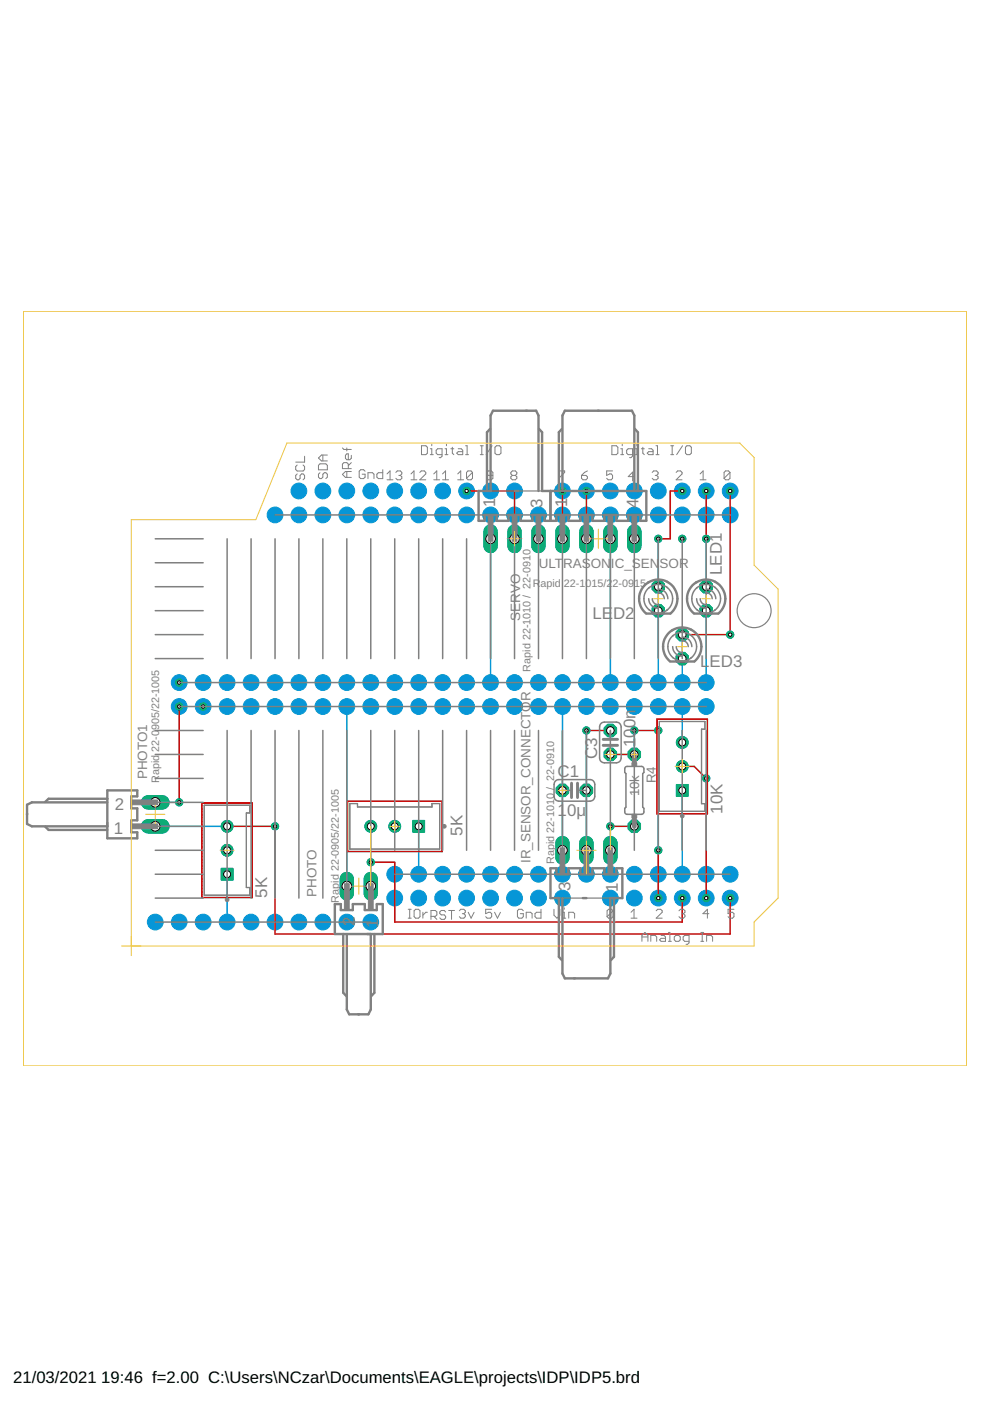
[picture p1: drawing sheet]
<svg xmlns="http://www.w3.org/2000/svg" width="210mm" height="297mm" viewBox="0 0 210 297" stroke-linecap="round" stroke-linejoin="round" font-family="sans-serif">
<defs><g id="words">
<g font-size="3.6" fill="#808080">
<text x="105" y="107.4" transform="rotate(-90 105 107.4)">1</text>
<text x="115" y="107.7" transform="rotate(-90 115 107.7)">3</text>
<text x="120.2" y="107.4" transform="rotate(-90 120.2 107.4)">1</text>
<text x="135.4" y="107.7" transform="rotate(-90 135.4 107.7)">4</text>
<text x="153" y="121.9" transform="rotate(-90 153 121.9)">LED1</text>
<text x="125.6" y="131.3">LE</text>
<text x="130" y="131.3">D2</text>
<text x="148.5" y="141.4">L</text>
<text x="150.4" y="141.4">ED3</text>
<text x="134.7" y="154.5" transform="rotate(-90 134.7 154.5)">0n</text>
<text x="126.6" y="161" transform="rotate(-90 126.6 161)">C3</text>
<text x="134.7" y="158.4" transform="rotate(-90 134.7 158.4)">10</text>
<text x="118.2" y="164.8">C1</text>
<text x="24.4" y="171.8">2</text>
<text x="118.2" y="172.9">1</text>
<text x="120.2" y="172.9">0μ</text>
<text x="153.2" y="172.5" transform="rotate(-90 153.2 172.5)">10K</text>
<text x="24.1" y="176.8">1</text>
<text x="98" y="177.2" transform="rotate(-90 98 177.2)">5K</text>
<text x="56.7" y="190.3" transform="rotate(-90 56.7 190.3)">5K</text>
<text x="120.9" y="188.8" transform="rotate(-90 120.9 188.8)">3</text>
<text x="131" y="189.1" transform="rotate(-90 131 189.1)">1</text>
<text x="75.2" y="196.4" transform="rotate(-90 75.2 196.4)">2</text>
<text x="80.2" y="196.7" transform="rotate(-90 80.2 196.7)">1</text>
</g>
<g font-size="3.5">
<text x="2.8" y="293.2">21/03/2021</text>
<text x="21.5" y="293.2">19:46 f=2.00 C:\Users\NCzar\Documents\EAGLE\projects\IDP\IDP5.brd</text>
</g>
<g font-size="2.9" fill="#808080">
<text x="114.2" y="120.4">ULT</text>
<text x="119.4" y="120.4">RASON</text>
<text x="129.5" y="120.4">IC_SEN</text>
<text x="139.8" y="120.4">SOR</text>
<text x="110.3" y="131.6" transform="rotate(-90 110.3 131.6)">SERVO</text>
<text x="31.2" y="165.2" transform="rotate(-90 31.2 165.2)">PHOTO1</text>
<text x="112.4" y="183" transform="rotate(-90 112.4 183)">IR_SENSOR_CONNECTOR</text>
<text x="67.1" y="190.2" transform="rotate(-90 67.1 190.2)">PHOTO</text>
</g>
<g font-size="2.8" fill="#808080">
<text x="139.1" y="166" transform="rotate(-90 139.1 166)">R4</text>
<text x="135.5" y="168.8" transform="rotate(-90 135.5 168.8)">10k</text>
</g>
<g font-size="2.3" fill="#808080">
<text x="113" y="124.5">R</text>
<text x="114.6" y="124.5">apid</text>
<text x="119.6" y="124.5">22-1015/2</text>
<text x="129.9" y="124.5">2-0915</text>
<text x="112.4" y="142.4" transform="rotate(-90 112.4 142.4)">Rapid 22-1010 / 22-0910</text>
<text x="33.7" y="154.8" transform="rotate(-90 33.7 154.8)">905/22-1005</text>
<text x="33.7" y="159.4" transform="rotate(-90 33.7 159.4)">22-0</text>
<text x="33.7" y="166" transform="rotate(-90 33.7 166)">Rapid</text>
<text x="117.5" y="183.1" transform="rotate(-90 117.5 183.1)">Rapid 22-1010 / 22-0910</text>
<text x="71.8" y="191.4" transform="rotate(-90 71.8 191.4)">Rapid 22-0905/22-1005</text>
</g>
</g></defs>
<g fill="#0696d7" stroke="#0696d7" stroke-width=".21">
<circle cx="154.8" cy="104.1" r="1.67"/>
<circle cx="149.7" cy="104.1" r="1.67"/>
<circle cx="144.7" cy="104.1" r="1.67"/>
<circle cx="139.6" cy="104.1" r="1.67"/>
<circle cx="134.5" cy="104.1" r="1.67"/>
<circle cx="129.4" cy="104.1" r="1.67"/>
<circle cx="124.3" cy="104.1" r="1.67"/>
<circle cx="119.3" cy="104.1" r="1.67"/>
<circle cx="109.1" cy="104.1" r="1.67"/>
<circle cx="104" cy="104.1" r="1.67"/>
<circle cx="98.9" cy="104.1" r="1.67"/>
<circle cx="93.9" cy="104.1" r="1.67"/>
<circle cx="88.8" cy="104.1" r="1.67"/>
<circle cx="83.7" cy="104.1" r="1.67"/>
<circle cx="63.4" cy="104.1" r="1.67"/>
<circle cx="68.5" cy="104.1" r="1.67"/>
<circle cx="73.5" cy="104.1" r="1.67"/>
<circle cx="78.6" cy="104.1" r="1.67"/>
<circle cx="129.4" cy="190.4" r="1.67"/>
<circle cx="134.5" cy="190.4" r="1.67"/>
<circle cx="139.6" cy="190.4" r="1.67"/>
<circle cx="144.7" cy="190.4" r="1.67"/>
<circle cx="149.7" cy="190.4" r="1.67"/>
<circle cx="154.8" cy="190.4" r="1.67"/>
<circle cx="119.3" cy="190.4" r="1.67"/>
<circle cx="114.2" cy="190.4" r="1.67"/>
<circle cx="109.1" cy="190.4" r="1.67"/>
<circle cx="104" cy="190.4" r="1.67"/>
<circle cx="98.9" cy="190.4" r="1.67"/>
<circle cx="93.9" cy="190.4" r="1.67"/>
<circle cx="88.8" cy="190.4" r="1.67"/>
<circle cx="83.7" cy="190.4" r="1.67"/>
<circle cx="58.3" cy="109.2" r="1.67"/>
<circle cx="63.4" cy="109.2" r="1.67"/>
<circle cx="68.5" cy="109.2" r="1.67"/>
<circle cx="73.5" cy="109.2" r="1.67"/>
<circle cx="78.6" cy="109.2" r="1.67"/>
<circle cx="83.7" cy="109.2" r="1.67"/>
<circle cx="88.8" cy="109.2" r="1.67"/>
<circle cx="93.9" cy="109.2" r="1.67"/>
<circle cx="98.9" cy="109.2" r="1.67"/>
<circle cx="104" cy="109.2" r="1.67"/>
<circle cx="109.1" cy="109.2" r="1.67"/>
<circle cx="114.2" cy="109.2" r="1.67"/>
<circle cx="119.3" cy="109.2" r="1.67"/>
<circle cx="124.3" cy="109.2" r="1.67"/>
<circle cx="129.4" cy="109.2" r="1.67"/>
<circle cx="134.5" cy="109.2" r="1.67"/>
<circle cx="139.6" cy="109.2" r="1.67"/>
<circle cx="144.7" cy="109.2" r="1.67"/>
<circle cx="83.7" cy="185.4" r="1.67"/>
<circle cx="88.8" cy="185.4" r="1.67"/>
<circle cx="93.9" cy="185.4" r="1.67"/>
<circle cx="98.9" cy="185.4" r="1.67"/>
<circle cx="104" cy="185.4" r="1.67"/>
<circle cx="109.1" cy="185.4" r="1.67"/>
<circle cx="114.2" cy="185.4" r="1.67"/>
<circle cx="119.3" cy="185.4" r="1.67"/>
<circle cx="124.3" cy="185.4" r="1.67"/>
<circle cx="129.4" cy="185.4" r="1.67"/>
<circle cx="134.5" cy="185.4" r="1.67"/>
<circle cx="139.6" cy="185.4" r="1.67"/>
<circle cx="144.7" cy="185.4" r="1.67"/>
<circle cx="32.9" cy="195.5" r="1.67"/>
<circle cx="38" cy="195.5" r="1.67"/>
<circle cx="43.1" cy="195.5" r="1.67"/>
<circle cx="48.2" cy="195.5" r="1.67"/>
<circle cx="53.2" cy="195.5" r="1.67"/>
<circle cx="58.3" cy="195.5" r="1.67"/>
<circle cx="63.4" cy="195.5" r="1.67"/>
<circle cx="68.5" cy="195.5" r="1.67"/>
<circle cx="73.5" cy="195.5" r="1.67"/>
<circle cx="78.6" cy="195.5" r="1.67"/>
<circle cx="38" cy="149.8" r="1.67"/>
<circle cx="43.1" cy="149.8" r="1.67"/>
<circle cx="48.2" cy="149.8" r="1.67"/>
<circle cx="53.2" cy="149.8" r="1.67"/>
<circle cx="58.3" cy="149.8" r="1.67"/>
<circle cx="63.4" cy="149.8" r="1.67"/>
<circle cx="68.5" cy="149.8" r="1.67"/>
<circle cx="73.5" cy="149.8" r="1.67"/>
<circle cx="78.6" cy="149.8" r="1.67"/>
<circle cx="83.7" cy="149.8" r="1.67"/>
<circle cx="88.8" cy="149.8" r="1.67"/>
<circle cx="93.9" cy="149.8" r="1.67"/>
<circle cx="98.9" cy="149.8" r="1.67"/>
<circle cx="104" cy="149.8" r="1.67"/>
<circle cx="109.1" cy="149.8" r="1.67"/>
<circle cx="114.2" cy="149.8" r="1.67"/>
<circle cx="119.3" cy="149.8" r="1.67"/>
<circle cx="124.3" cy="149.8" r="1.67"/>
<circle cx="129.4" cy="149.8" r="1.67"/>
<circle cx="134.5" cy="149.8" r="1.67"/>
<circle cx="139.6" cy="149.8" r="1.67"/>
<circle cx="144.7" cy="149.8" r="1.67"/>
<circle cx="149.7" cy="149.8" r="1.67"/>
<circle cx="38" cy="144.7" r="1.67"/>
<circle cx="43.1" cy="144.7" r="1.67"/>
<circle cx="48.2" cy="144.7" r="1.67"/>
<circle cx="53.2" cy="144.7" r="1.67"/>
<circle cx="58.3" cy="144.7" r="1.67"/>
<circle cx="63.4" cy="144.7" r="1.67"/>
<circle cx="68.5" cy="144.7" r="1.67"/>
<circle cx="73.5" cy="144.7" r="1.67"/>
<circle cx="78.6" cy="144.7" r="1.67"/>
<circle cx="83.7" cy="144.7" r="1.67"/>
<circle cx="88.8" cy="144.7" r="1.67"/>
<circle cx="93.9" cy="144.7" r="1.67"/>
<circle cx="98.9" cy="144.7" r="1.67"/>
<circle cx="104" cy="144.7" r="1.67"/>
<circle cx="109.1" cy="144.7" r="1.67"/>
<circle cx="114.2" cy="144.7" r="1.67"/>
<circle cx="119.3" cy="144.7" r="1.67"/>
<circle cx="124.3" cy="144.7" r="1.67"/>
<circle cx="129.4" cy="144.7" r="1.67"/>
<circle cx="134.5" cy="144.7" r="1.67"/>
<circle cx="139.6" cy="144.7" r="1.67"/>
<circle cx="144.7" cy="144.7" r="1.67"/>
<circle cx="149.7" cy="144.7" r="1.67"/>
<circle cx="149.7" cy="185.4" r="1.67"/>
<circle cx="154.8" cy="185.4" r="1.67"/>
<circle cx="149.7" cy="109.2" r="1.67"/>
<circle cx="154.8" cy="109.2" r="1.67"/>
</g>
<g fill="none" stroke="#0696d7" stroke-width=".32">
<path d="M104 114.2v30.5M114.2 109.2v5M129.4 114.2v30.5M134.5 109.2v5M139.6 114.2v10.2M149.7 114.2v10.2M139.6 129.5v15.2M144.7 139.6v5.1M149.7 129.5v15.2M73.5 149.8v38.1M119.3 149.8v30.5M124.3 154.9v25.4"/>
<path d="M134.5 154.9v5.1M139.6 154.9v25.4M144.7 149.8v7.6M32.9 170.1h5.1M32.9 175.2h15.3M88.8 175.2v10.2M144.7 167.6v17.8M48.2 185.4v10.1"/>
</g>
<path d="M129.4 178.8v3" fill="none" stroke="#0dab76" stroke-width="3"/>
<circle cx="129.4" cy="180.3" r="1.02" fill="#fff" stroke="#000" stroke-width=".21"/>
<path d="M124.3 178.8v3" fill="none" stroke="#0dab76" stroke-width="3"/>
<circle cx="124.3" cy="180.3" r="1.02" fill="#fff" stroke="#000" stroke-width=".21"/>
<path d="M119.3 178.8v3" fill="none" stroke="#0dab76" stroke-width="3"/>
<circle cx="119.3" cy="180.3" r="1.02" fill="#fff" stroke="#000" stroke-width=".21"/>
<circle cx="119.3" cy="167.6" r="1.42" fill="#0dab76" stroke="#0dab76" stroke-width=".21"/>
<circle cx="119.3" cy="167.6" r=".8" fill="#fff" stroke="#000" stroke-width=".21"/>
<circle cx="124.3" cy="167.6" r="1.42" fill="#0dab76" stroke="#0dab76" stroke-width=".21"/>
<circle cx="124.3" cy="167.6" r=".8" fill="#fff" stroke="#000" stroke-width=".21"/>
<path d="M119.3 112.7v3.1" fill="none" stroke="#0dab76" stroke-width="3"/>
<circle cx="119.3" cy="114.2" r="1.02" fill="#fff" stroke="#000" stroke-width=".21"/>
<path d="M124.3 112.7v3.1" fill="none" stroke="#0dab76" stroke-width="3"/>
<circle cx="124.3" cy="114.2" r="1.02" fill="#fff" stroke="#000" stroke-width=".21"/>
<path d="M129.4 112.7v3.1" fill="none" stroke="#0dab76" stroke-width="3"/>
<circle cx="129.4" cy="114.2" r="1.02" fill="#fff" stroke="#000" stroke-width=".21"/>
<path d="M134.5 112.7v3.1" fill="none" stroke="#0dab76" stroke-width="3"/>
<circle cx="134.5" cy="114.2" r="1.02" fill="#fff" stroke="#000" stroke-width=".21"/>
<path d="M104 112.7v3.1" fill="none" stroke="#0dab76" stroke-width="3"/>
<circle cx="104" cy="114.2" r="1.02" fill="#fff" stroke="#000" stroke-width=".21"/>
<path d="M109.1 112.7v3.1" fill="none" stroke="#0dab76" stroke-width="3"/>
<circle cx="109.1" cy="114.2" r="1.02" fill="#fff" stroke="#000" stroke-width=".21"/>
<path d="M114.2 112.7v3.1" fill="none" stroke="#0dab76" stroke-width="3"/>
<circle cx="114.2" cy="114.2" r="1.02" fill="#fff" stroke="#000" stroke-width=".21"/>
<path d="M143.4 166.3h2.5v2.5h-2.5z" fill="#0dab76" stroke="#0dab76" stroke-width=".21"/>
<circle cx="144.7" cy="167.6" r=".74" fill="#fff" stroke="#000" stroke-width=".21"/>
<circle cx="144.7" cy="162.5" r="1.25" fill="#0dab76" stroke="#0dab76" stroke-width=".21"/>
<circle cx="144.7" cy="162.5" r=".74" fill="#fff" stroke="#000" stroke-width=".21"/>
<circle cx="144.7" cy="157.4" r="1.25" fill="#0dab76" stroke="#0dab76" stroke-width=".21"/>
<circle cx="144.7" cy="157.4" r=".74" fill="#fff" stroke="#000" stroke-width=".21"/>
<path d="M87.5 173.9h2.5v2.5h-2.5z" fill="#0dab76" stroke="#0dab76" stroke-width=".21"/>
<circle cx="88.8" cy="175.2" r=".74" fill="#fff" stroke="#000" stroke-width=".21"/>
<circle cx="83.7" cy="175.2" r="1.25" fill="#0dab76" stroke="#0dab76" stroke-width=".21"/>
<circle cx="83.7" cy="175.2" r=".74" fill="#fff" stroke="#000" stroke-width=".21"/>
<circle cx="78.6" cy="175.2" r="1.25" fill="#0dab76" stroke="#0dab76" stroke-width=".21"/>
<circle cx="78.6" cy="175.2" r=".74" fill="#fff" stroke="#000" stroke-width=".21"/>
<path d="M78.6 186.4v3" fill="none" stroke="#0dab76" stroke-width="3"/>
<circle cx="78.6" cy="187.9" r="1.02" fill="#fff" stroke="#000" stroke-width=".21"/>
<path d="M73.5 186.4v3" fill="none" stroke="#0dab76" stroke-width="3"/>
<circle cx="73.5" cy="187.9" r="1.02" fill="#fff" stroke="#000" stroke-width=".21"/>
<circle cx="139.6" cy="124.4" r="1.42" fill="#0dab76" stroke="#0dab76" stroke-width=".21"/>
<circle cx="139.6" cy="124.4" r=".8" fill="#fff" stroke="#000" stroke-width=".21"/>
<circle cx="139.6" cy="129.5" r="1.42" fill="#0dab76" stroke="#0dab76" stroke-width=".21"/>
<circle cx="139.6" cy="129.5" r=".8" fill="#fff" stroke="#000" stroke-width=".21"/>
<circle cx="144.7" cy="134.6" r="1.42" fill="#0dab76" stroke="#0dab76" stroke-width=".21"/>
<circle cx="144.7" cy="134.6" r=".8" fill="#fff" stroke="#000" stroke-width=".21"/>
<circle cx="144.7" cy="139.6" r="1.42" fill="#0dab76" stroke="#0dab76" stroke-width=".21"/>
<circle cx="144.7" cy="139.6" r=".8" fill="#fff" stroke="#000" stroke-width=".21"/>
<circle cx="134.5" cy="160" r="1.42" fill="#0dab76" stroke="#0dab76" stroke-width=".21"/>
<circle cx="134.5" cy="160" r=".8" fill="#fff" stroke="#000" stroke-width=".21"/>
<circle cx="134.5" cy="175.2" r="1.42" fill="#0dab76" stroke="#0dab76" stroke-width=".21"/>
<circle cx="134.5" cy="175.2" r=".8" fill="#fff" stroke="#000" stroke-width=".21"/>
<circle cx="129.4" cy="160" r="1.42" fill="#0dab76" stroke="#0dab76" stroke-width=".21"/>
<circle cx="129.4" cy="160" r=".8" fill="#fff" stroke="#000" stroke-width=".21"/>
<circle cx="129.4" cy="154.9" r="1.42" fill="#0dab76" stroke="#0dab76" stroke-width=".21"/>
<circle cx="129.4" cy="154.9" r=".8" fill="#fff" stroke="#000" stroke-width=".21"/>
<circle cx="149.7" cy="124.4" r="1.42" fill="#0dab76" stroke="#0dab76" stroke-width=".21"/>
<circle cx="149.7" cy="124.4" r=".8" fill="#fff" stroke="#000" stroke-width=".21"/>
<circle cx="149.7" cy="129.5" r="1.42" fill="#0dab76" stroke="#0dab76" stroke-width=".21"/>
<circle cx="149.7" cy="129.5" r=".8" fill="#fff" stroke="#000" stroke-width=".21"/>
<path d="M46.9 184.1h2.5v2.5h-2.5z" fill="#0dab76" stroke="#0dab76" stroke-width=".21"/>
<circle cx="48.2" cy="185.4" r=".74" fill="#fff" stroke="#000" stroke-width=".21"/>
<circle cx="48.2" cy="180.3" r="1.25" fill="#0dab76" stroke="#0dab76" stroke-width=".21"/>
<circle cx="48.2" cy="180.3" r=".74" fill="#fff" stroke="#000" stroke-width=".21"/>
<circle cx="48.2" cy="175.2" r="1.25" fill="#0dab76" stroke="#0dab76" stroke-width=".21"/>
<circle cx="48.2" cy="175.2" r=".74" fill="#fff" stroke="#000" stroke-width=".21"/>
<path d="M31.4 175.2h3" fill="none" stroke="#0dab76" stroke-width="3"/>
<circle cx="32.9" cy="175.2" r="1.02" fill="#fff" stroke="#000" stroke-width=".21"/>
<path d="M31.4 170.1h3" fill="none" stroke="#0dab76" stroke-width="3"/>
<circle cx="32.9" cy="170.1" r="1.02" fill="#fff" stroke="#000" stroke-width=".21"/>
<circle cx="38" cy="144.7" r=".76" fill="#0dab76" stroke="#0dab76" stroke-width=".21"/>
<circle cx="38" cy="144.7" r=".36" fill="#fff" stroke="#000" stroke-width=".21"/>
<circle cx="124.3" cy="154.9" r=".76" fill="#0dab76" stroke="#0dab76" stroke-width=".21"/>
<circle cx="124.3" cy="154.9" r=".36" fill="#fff" stroke="#000" stroke-width=".21"/>
<circle cx="38" cy="170.1" r=".76" fill="#0dab76" stroke="#0dab76" stroke-width=".21"/>
<circle cx="38" cy="170.1" r=".36" fill="#fff" stroke="#000" stroke-width=".21"/>
<circle cx="43.1" cy="149.8" r=".76" fill="#0dab76" stroke="#0dab76" stroke-width=".21"/>
<circle cx="43.1" cy="149.8" r=".36" fill="#fff" stroke="#000" stroke-width=".21"/>
<circle cx="38" cy="149.8" r=".76" fill="#0dab76" stroke="#0dab76" stroke-width=".21"/>
<circle cx="38" cy="149.8" r=".36" fill="#fff" stroke="#000" stroke-width=".21"/>
<circle cx="139.6" cy="190.4" r=".76" fill="#0dab76" stroke="#0dab76" stroke-width=".21"/>
<circle cx="139.6" cy="190.4" r=".36" fill="#fff" stroke="#000" stroke-width=".21"/>
<circle cx="134.5" cy="154.9" r=".76" fill="#0dab76" stroke="#0dab76" stroke-width=".21"/>
<circle cx="134.5" cy="154.9" r=".36" fill="#fff" stroke="#000" stroke-width=".21"/>
<circle cx="139.6" cy="154.9" r=".76" fill="#0dab76" stroke="#0dab76" stroke-width=".21"/>
<circle cx="139.6" cy="154.9" r=".36" fill="#fff" stroke="#000" stroke-width=".21"/>
<circle cx="139.6" cy="180.3" r=".76" fill="#0dab76" stroke="#0dab76" stroke-width=".21"/>
<circle cx="139.6" cy="180.3" r=".36" fill="#fff" stroke="#000" stroke-width=".21"/>
<circle cx="119.3" cy="104.1" r=".76" fill="#0dab76" stroke="#0dab76" stroke-width=".21"/>
<circle cx="119.3" cy="104.1" r=".36" fill="#fff" stroke="#000" stroke-width=".21"/>
<circle cx="124.3" cy="104.1" r=".76" fill="#0dab76" stroke="#0dab76" stroke-width=".21"/>
<circle cx="124.3" cy="104.1" r=".36" fill="#fff" stroke="#000" stroke-width=".21"/>
<circle cx="149.7" cy="165" r=".76" fill="#0dab76" stroke="#0dab76" stroke-width=".21"/>
<circle cx="149.7" cy="165" r=".36" fill="#fff" stroke="#000" stroke-width=".21"/>
<circle cx="149.7" cy="190.4" r=".76" fill="#0dab76" stroke="#0dab76" stroke-width=".21"/>
<circle cx="149.7" cy="190.4" r=".36" fill="#fff" stroke="#000" stroke-width=".21"/>
<circle cx="98.9" cy="104.1" r=".76" fill="#0dab76" stroke="#0dab76" stroke-width=".21"/>
<circle cx="98.9" cy="104.1" r=".36" fill="#fff" stroke="#000" stroke-width=".21"/>
<circle cx="144.7" cy="114.2" r=".76" fill="#0dab76" stroke="#0dab76" stroke-width=".21"/>
<circle cx="144.7" cy="114.2" r=".36" fill="#fff" stroke="#000" stroke-width=".21"/>
<circle cx="154.8" cy="104.1" r=".76" fill="#0dab76" stroke="#0dab76" stroke-width=".21"/>
<circle cx="154.8" cy="104.1" r=".36" fill="#fff" stroke="#000" stroke-width=".21"/>
<circle cx="154.8" cy="134.6" r=".76" fill="#0dab76" stroke="#0dab76" stroke-width=".21"/>
<circle cx="154.8" cy="134.6" r=".36" fill="#fff" stroke="#000" stroke-width=".21"/>
<circle cx="139.6" cy="114.2" r=".76" fill="#0dab76" stroke="#0dab76" stroke-width=".21"/>
<circle cx="139.6" cy="114.2" r=".36" fill="#fff" stroke="#000" stroke-width=".21"/>
<circle cx="144.7" cy="104.1" r=".76" fill="#0dab76" stroke="#0dab76" stroke-width=".21"/>
<circle cx="144.7" cy="104.1" r=".36" fill="#fff" stroke="#000" stroke-width=".21"/>
<circle cx="129.4" cy="175.2" r=".76" fill="#0dab76" stroke="#0dab76" stroke-width=".21"/>
<circle cx="129.4" cy="175.2" r=".36" fill="#fff" stroke="#000" stroke-width=".21"/>
<circle cx="144.7" cy="190.4" r=".76" fill="#0dab76" stroke="#0dab76" stroke-width=".21"/>
<circle cx="144.7" cy="190.4" r=".36" fill="#fff" stroke="#000" stroke-width=".21"/>
<circle cx="78.6" cy="182.8" r=".76" fill="#0dab76" stroke="#0dab76" stroke-width=".21"/>
<circle cx="78.6" cy="182.8" r=".36" fill="#fff" stroke="#000" stroke-width=".21"/>
<circle cx="149.7" cy="104.1" r=".76" fill="#0dab76" stroke="#0dab76" stroke-width=".21"/>
<circle cx="149.7" cy="104.1" r=".36" fill="#fff" stroke="#000" stroke-width=".21"/>
<circle cx="149.7" cy="114.2" r=".76" fill="#0dab76" stroke="#0dab76" stroke-width=".21"/>
<circle cx="149.7" cy="114.2" r=".36" fill="#fff" stroke="#000" stroke-width=".21"/>
<circle cx="154.8" cy="190.4" r=".76" fill="#0dab76" stroke="#0dab76" stroke-width=".21"/>
<circle cx="154.8" cy="190.4" r=".36" fill="#fff" stroke="#000" stroke-width=".21"/>
<circle cx="58.3" cy="175.2" r=".76" fill="#0dab76" stroke="#0dab76" stroke-width=".21"/>
<circle cx="58.3" cy="175.2" r=".36" fill="#fff" stroke="#000" stroke-width=".21"/>
<g fill="none" stroke="#c90d0c" stroke-width=".32">
<path d="M98.9 104.1h10.2v10.1M119.3 104.1v10.1M124.3 104.1v10.1M144.7 104.1h-2.6v10.1h-2.5M149.7 104.1v10.1M154.8 104.1v30.5h-10.1M38 149.8v20.3M124.3 154.9h5.1M129.4 160h5.1M134.5 154.9h5.1M48.2 175.2h10.1v22.8h96.5v-7.6M129.4 175.2h5.1"/>
<path d="M144.7 162.5h2.5l2.5 2.5v25.4M78.6 182.8h5.1v12.7h61v-5.1M139.6 180.3v10.1"/>
</g>
<path d="M129.4 178.8v3" fill="none" stroke="#0dab76" stroke-width="3"/>
<circle cx="129.4" cy="180.3" r="1.02" fill="#fff" stroke="#000" stroke-width=".21"/>
<path d="M124.3 178.8v3" fill="none" stroke="#0dab76" stroke-width="3"/>
<circle cx="124.3" cy="180.3" r="1.02" fill="#fff" stroke="#000" stroke-width=".21"/>
<path d="M119.3 178.8v3" fill="none" stroke="#0dab76" stroke-width="3"/>
<circle cx="119.3" cy="180.3" r="1.02" fill="#fff" stroke="#000" stroke-width=".21"/>
<circle cx="119.3" cy="167.6" r="1.42" fill="#0dab76" stroke="#0dab76" stroke-width=".21"/>
<circle cx="119.3" cy="167.6" r=".8" fill="#fff" stroke="#000" stroke-width=".21"/>
<circle cx="124.3" cy="167.6" r="1.42" fill="#0dab76" stroke="#0dab76" stroke-width=".21"/>
<circle cx="124.3" cy="167.6" r=".8" fill="#fff" stroke="#000" stroke-width=".21"/>
<path d="M119.3 112.7v3.1" fill="none" stroke="#0dab76" stroke-width="3"/>
<circle cx="119.3" cy="114.2" r="1.02" fill="#fff" stroke="#000" stroke-width=".21"/>
<path d="M124.3 112.7v3.1" fill="none" stroke="#0dab76" stroke-width="3"/>
<circle cx="124.3" cy="114.2" r="1.02" fill="#fff" stroke="#000" stroke-width=".21"/>
<path d="M129.4 112.7v3.1" fill="none" stroke="#0dab76" stroke-width="3"/>
<circle cx="129.4" cy="114.2" r="1.02" fill="#fff" stroke="#000" stroke-width=".21"/>
<path d="M134.5 112.7v3.1" fill="none" stroke="#0dab76" stroke-width="3"/>
<circle cx="134.5" cy="114.2" r="1.02" fill="#fff" stroke="#000" stroke-width=".21"/>
<path d="M104 112.7v3.1" fill="none" stroke="#0dab76" stroke-width="3"/>
<circle cx="104" cy="114.2" r="1.02" fill="#fff" stroke="#000" stroke-width=".21"/>
<path d="M109.1 112.7v3.1" fill="none" stroke="#0dab76" stroke-width="3"/>
<circle cx="109.1" cy="114.2" r="1.02" fill="#fff" stroke="#000" stroke-width=".21"/>
<path d="M114.2 112.7v3.1" fill="none" stroke="#0dab76" stroke-width="3"/>
<circle cx="114.2" cy="114.2" r="1.02" fill="#fff" stroke="#000" stroke-width=".21"/>
<path d="M143.4 166.3h2.5v2.5h-2.5z" fill="#0dab76" stroke="#0dab76" stroke-width=".21"/>
<circle cx="144.7" cy="167.6" r=".74" fill="#fff" stroke="#000" stroke-width=".21"/>
<circle cx="144.7" cy="162.5" r="1.25" fill="#0dab76" stroke="#0dab76" stroke-width=".21"/>
<circle cx="144.7" cy="162.5" r=".74" fill="#fff" stroke="#000" stroke-width=".21"/>
<circle cx="144.7" cy="157.4" r="1.25" fill="#0dab76" stroke="#0dab76" stroke-width=".21"/>
<circle cx="144.7" cy="157.4" r=".74" fill="#fff" stroke="#000" stroke-width=".21"/>
<path d="M87.5 173.9h2.5v2.5h-2.5z" fill="#0dab76" stroke="#0dab76" stroke-width=".21"/>
<circle cx="88.8" cy="175.2" r=".74" fill="#fff" stroke="#000" stroke-width=".21"/>
<circle cx="83.7" cy="175.2" r="1.25" fill="#0dab76" stroke="#0dab76" stroke-width=".21"/>
<circle cx="83.7" cy="175.2" r=".74" fill="#fff" stroke="#000" stroke-width=".21"/>
<circle cx="78.6" cy="175.2" r="1.25" fill="#0dab76" stroke="#0dab76" stroke-width=".21"/>
<circle cx="78.6" cy="175.2" r=".74" fill="#fff" stroke="#000" stroke-width=".21"/>
<path d="M78.6 186.4v3" fill="none" stroke="#0dab76" stroke-width="3"/>
<circle cx="78.6" cy="187.9" r="1.02" fill="#fff" stroke="#000" stroke-width=".21"/>
<path d="M73.5 186.4v3" fill="none" stroke="#0dab76" stroke-width="3"/>
<circle cx="73.5" cy="187.9" r="1.02" fill="#fff" stroke="#000" stroke-width=".21"/>
<circle cx="139.6" cy="124.4" r="1.42" fill="#0dab76" stroke="#0dab76" stroke-width=".21"/>
<circle cx="139.6" cy="124.4" r=".8" fill="#fff" stroke="#000" stroke-width=".21"/>
<circle cx="139.6" cy="129.5" r="1.42" fill="#0dab76" stroke="#0dab76" stroke-width=".21"/>
<circle cx="139.6" cy="129.5" r=".8" fill="#fff" stroke="#000" stroke-width=".21"/>
<circle cx="144.7" cy="134.6" r="1.42" fill="#0dab76" stroke="#0dab76" stroke-width=".21"/>
<circle cx="144.7" cy="134.6" r=".8" fill="#fff" stroke="#000" stroke-width=".21"/>
<circle cx="144.7" cy="139.6" r="1.42" fill="#0dab76" stroke="#0dab76" stroke-width=".21"/>
<circle cx="144.7" cy="139.6" r=".8" fill="#fff" stroke="#000" stroke-width=".21"/>
<circle cx="134.5" cy="160" r="1.42" fill="#0dab76" stroke="#0dab76" stroke-width=".21"/>
<circle cx="134.5" cy="160" r=".8" fill="#fff" stroke="#000" stroke-width=".21"/>
<circle cx="134.5" cy="175.2" r="1.42" fill="#0dab76" stroke="#0dab76" stroke-width=".21"/>
<circle cx="134.5" cy="175.2" r=".8" fill="#fff" stroke="#000" stroke-width=".21"/>
<circle cx="129.4" cy="160" r="1.42" fill="#0dab76" stroke="#0dab76" stroke-width=".21"/>
<circle cx="129.4" cy="160" r=".8" fill="#fff" stroke="#000" stroke-width=".21"/>
<circle cx="129.4" cy="154.9" r="1.42" fill="#0dab76" stroke="#0dab76" stroke-width=".21"/>
<circle cx="129.4" cy="154.9" r=".8" fill="#fff" stroke="#000" stroke-width=".21"/>
<circle cx="149.7" cy="124.4" r="1.42" fill="#0dab76" stroke="#0dab76" stroke-width=".21"/>
<circle cx="149.7" cy="124.4" r=".8" fill="#fff" stroke="#000" stroke-width=".21"/>
<circle cx="149.7" cy="129.5" r="1.42" fill="#0dab76" stroke="#0dab76" stroke-width=".21"/>
<circle cx="149.7" cy="129.5" r=".8" fill="#fff" stroke="#000" stroke-width=".21"/>
<path d="M46.9 184.1h2.5v2.5h-2.5z" fill="#0dab76" stroke="#0dab76" stroke-width=".21"/>
<circle cx="48.2" cy="185.4" r=".74" fill="#fff" stroke="#000" stroke-width=".21"/>
<circle cx="48.2" cy="180.3" r="1.25" fill="#0dab76" stroke="#0dab76" stroke-width=".21"/>
<circle cx="48.2" cy="180.3" r=".74" fill="#fff" stroke="#000" stroke-width=".21"/>
<circle cx="48.2" cy="175.2" r="1.25" fill="#0dab76" stroke="#0dab76" stroke-width=".21"/>
<circle cx="48.2" cy="175.2" r=".74" fill="#fff" stroke="#000" stroke-width=".21"/>
<path d="M31.4 175.2h3" fill="none" stroke="#0dab76" stroke-width="3"/>
<circle cx="32.9" cy="175.2" r="1.02" fill="#fff" stroke="#000" stroke-width=".21"/>
<path d="M31.4 170.1h3" fill="none" stroke="#0dab76" stroke-width="3"/>
<circle cx="32.9" cy="170.1" r="1.02" fill="#fff" stroke="#000" stroke-width=".21"/>
<circle cx="38" cy="144.7" r=".76" fill="#0dab76" stroke="#0dab76" stroke-width=".21"/>
<circle cx="38" cy="144.7" r=".36" fill="#fff" stroke="#000" stroke-width=".21"/>
<circle cx="124.3" cy="154.9" r=".76" fill="#0dab76" stroke="#0dab76" stroke-width=".21"/>
<circle cx="124.3" cy="154.9" r=".36" fill="#fff" stroke="#000" stroke-width=".21"/>
<circle cx="38" cy="170.1" r=".76" fill="#0dab76" stroke="#0dab76" stroke-width=".21"/>
<circle cx="38" cy="170.1" r=".36" fill="#fff" stroke="#000" stroke-width=".21"/>
<circle cx="43.1" cy="149.8" r=".76" fill="#0dab76" stroke="#0dab76" stroke-width=".21"/>
<circle cx="43.1" cy="149.8" r=".36" fill="#fff" stroke="#000" stroke-width=".21"/>
<circle cx="38" cy="149.8" r=".76" fill="#0dab76" stroke="#0dab76" stroke-width=".21"/>
<circle cx="38" cy="149.8" r=".36" fill="#fff" stroke="#000" stroke-width=".21"/>
<circle cx="139.6" cy="190.4" r=".76" fill="#0dab76" stroke="#0dab76" stroke-width=".21"/>
<circle cx="139.6" cy="190.4" r=".36" fill="#fff" stroke="#000" stroke-width=".21"/>
<circle cx="134.5" cy="154.9" r=".76" fill="#0dab76" stroke="#0dab76" stroke-width=".21"/>
<circle cx="134.5" cy="154.9" r=".36" fill="#fff" stroke="#000" stroke-width=".21"/>
<circle cx="139.6" cy="154.9" r=".76" fill="#0dab76" stroke="#0dab76" stroke-width=".21"/>
<circle cx="139.6" cy="154.9" r=".36" fill="#fff" stroke="#000" stroke-width=".21"/>
<circle cx="139.6" cy="180.3" r=".76" fill="#0dab76" stroke="#0dab76" stroke-width=".21"/>
<circle cx="139.6" cy="180.3" r=".36" fill="#fff" stroke="#000" stroke-width=".21"/>
<circle cx="119.3" cy="104.1" r=".76" fill="#0dab76" stroke="#0dab76" stroke-width=".21"/>
<circle cx="119.3" cy="104.1" r=".36" fill="#fff" stroke="#000" stroke-width=".21"/>
<circle cx="124.3" cy="104.1" r=".76" fill="#0dab76" stroke="#0dab76" stroke-width=".21"/>
<circle cx="124.3" cy="104.1" r=".36" fill="#fff" stroke="#000" stroke-width=".21"/>
<circle cx="149.7" cy="165" r=".76" fill="#0dab76" stroke="#0dab76" stroke-width=".21"/>
<circle cx="149.7" cy="165" r=".36" fill="#fff" stroke="#000" stroke-width=".21"/>
<circle cx="149.7" cy="190.4" r=".76" fill="#0dab76" stroke="#0dab76" stroke-width=".21"/>
<circle cx="149.7" cy="190.4" r=".36" fill="#fff" stroke="#000" stroke-width=".21"/>
<circle cx="98.9" cy="104.1" r=".76" fill="#0dab76" stroke="#0dab76" stroke-width=".21"/>
<circle cx="98.9" cy="104.1" r=".36" fill="#fff" stroke="#000" stroke-width=".21"/>
<circle cx="144.7" cy="114.2" r=".76" fill="#0dab76" stroke="#0dab76" stroke-width=".21"/>
<circle cx="144.7" cy="114.2" r=".36" fill="#fff" stroke="#000" stroke-width=".21"/>
<circle cx="154.8" cy="104.1" r=".76" fill="#0dab76" stroke="#0dab76" stroke-width=".21"/>
<circle cx="154.8" cy="104.1" r=".36" fill="#fff" stroke="#000" stroke-width=".21"/>
<circle cx="154.8" cy="134.6" r=".76" fill="#0dab76" stroke="#0dab76" stroke-width=".21"/>
<circle cx="154.8" cy="134.6" r=".36" fill="#fff" stroke="#000" stroke-width=".21"/>
<circle cx="139.6" cy="114.2" r=".76" fill="#0dab76" stroke="#0dab76" stroke-width=".21"/>
<circle cx="139.6" cy="114.2" r=".36" fill="#fff" stroke="#000" stroke-width=".21"/>
<circle cx="144.7" cy="104.1" r=".76" fill="#0dab76" stroke="#0dab76" stroke-width=".21"/>
<circle cx="144.7" cy="104.1" r=".36" fill="#fff" stroke="#000" stroke-width=".21"/>
<circle cx="129.4" cy="175.2" r=".76" fill="#0dab76" stroke="#0dab76" stroke-width=".21"/>
<circle cx="129.4" cy="175.2" r=".36" fill="#fff" stroke="#000" stroke-width=".21"/>
<circle cx="144.7" cy="190.4" r=".76" fill="#0dab76" stroke="#0dab76" stroke-width=".21"/>
<circle cx="144.7" cy="190.4" r=".36" fill="#fff" stroke="#000" stroke-width=".21"/>
<circle cx="78.6" cy="182.8" r=".76" fill="#0dab76" stroke="#0dab76" stroke-width=".21"/>
<circle cx="78.6" cy="182.8" r=".36" fill="#fff" stroke="#000" stroke-width=".21"/>
<circle cx="149.7" cy="104.1" r=".76" fill="#0dab76" stroke="#0dab76" stroke-width=".21"/>
<circle cx="149.7" cy="104.1" r=".36" fill="#fff" stroke="#000" stroke-width=".21"/>
<circle cx="149.7" cy="114.2" r=".76" fill="#0dab76" stroke="#0dab76" stroke-width=".21"/>
<circle cx="149.7" cy="114.2" r=".36" fill="#fff" stroke="#000" stroke-width=".21"/>
<circle cx="154.8" cy="190.4" r=".76" fill="#0dab76" stroke="#0dab76" stroke-width=".21"/>
<circle cx="154.8" cy="190.4" r=".36" fill="#fff" stroke="#000" stroke-width=".21"/>
<circle cx="58.3" cy="175.2" r=".76" fill="#0dab76" stroke="#0dab76" stroke-width=".21"/>
<circle cx="58.3" cy="175.2" r=".36" fill="#fff" stroke="#000" stroke-width=".21"/>
<g fill="#c90d0c" stroke="#c90d0c" stroke-width=".21">
<path d="M139.3 152.4v20.2z"/>
<path d="M139.3 152.4l10.7 .1z"/>
<path d="M149.9 152.4l.1 20.2z"/>
<path d="M139.3 172.5l10.7 .1z"/>
<path d="M73.6 180.5l20.2 .1z"/>
<path d="M73.7 169.8v10.8z"/>
<path d="M73.7 169.8l20.1 .1z"/>
<path d="M93.7 169.8l.1 10.8z"/>
<path d="M42.8 170.2v20.2z"/>
<path d="M42.8 170.2l10.7 .1z"/>
<path d="M53.4 170.2l.1 20.2z"/>
<path d="M42.8 190.3h10.7z"/>
</g>
<g fill="none" stroke="#808080" stroke-width=".21">
<path d="M63 98.6l-.3 .3v.6l.3 .4h1.3l.3-.4v-.6l-.3-.3M64.6 96.7v1.3h-1.9M67.5 98.7l.3-.4h1.3l.3 .4v.9h-1.9zM68.5 96.5v1.2M69.4 96.5h-1.2l-.7 .6 .7 .6h1.2M72.6 95l.3 .3h1.6M73.5 95v.6M73.5 100v1.2M73.9 99.4v-1l-.4-.3h-.6l-.3 .3v1h1.9M74.5 100h-1.3l-.6 .6 .6 .6h1.3M74.5 96.5v.7l-.3 .3h-.7l-.3-.3v-.7l.3-.3h.4v1.3M74.5 98.1l-.6 .6"/>
<path d="M77.4 99.9l-.3-.3h-.6l-.3 .3v1.3l.3 .3h.6l.3-.3v-.7h-.6M81.2 99.6v1.9h-1l-.3-.3v-.7l.3-.3h1M89.4 94.5h.9l.3 .3v1.3l-.3 .3h-.9zM91.2 96.4h.7M91.2 95.1h.3v1.3M91.5 94.2v.3M93.7 96.4h-.9l-.3-.3v-.6l.3-.4h.9v1.6l-.3 .3h-.3M94.4 96.4h.6M94.4 95.1h.3v1.3M94.7 94.2v.3M95.6 95.1h.6M95.9 94.8v1.3l.3 .3"/>
<path d="M97.2 95.1h.6l.3 .4v.9h-.9l-.4-.3 .4-.3h.9M98.7 96.4h.6M98.7 94.5h.3v1.9M101.8 96.4h.7M101.8 94.5h.7M102.2 94.5v1.9M104.3 94.5l-1.2 1.9M104.9 94.8l.4-.3h.6l.3 .3v1.3l-.3 .3h-.6l-.4-.3zM118.5 99.8h1.2v.4l-1.2 1.2v.3M124.5 99.8l-.6 .4-.6 .6M129.7 94.5h1l.3 .3v1.3l-.3 .3h-1zM129.9 99.8h-1.3v1l.7-.3h.3l.3 .3v.6l-.3 .3h-.7l-.3-.3"/>
<path d="M131.6 96.4h.6M131.6 95.1h.3v1.3M131.9 94.2v.3M134.1 96.4h-.9l-.3-.3v-.6l.3-.4h.9v1.6l-.3 .3h-.3M134.7 96.4h.7M134.7 95.1h.3v1.3M135 94.2v.3M136 95.1h.6M136.3 94.8v1.3l.3 .3M137.5 95.1h.7l.3 .4v.9h-1l-.3-.3 .3-.3h1M139.1 96.4h.6M139.1 94.5h.3v1.9"/>
<path d="M142.2 96.4h.6M142.2 94.5h.6M142.5 94.5v1.9M144.7 94.5l-1.2 1.9M145.3 94.8l.3-.3h.7l.3 .3v1.3l-.3 .3h-.7l-.3-.3zM63 100.5l-.3 .3v.6l.3 .3h.3l.3-.3v-.6l.3-.3h.4l.3 .3v.6l-.3 .3M67.8 100.2l-.3 .3v.7l.3 .3h.4l.3-.3v-.7l.3-.3h.3l.3 .3v.7l-.3 .3M78 101.5v-1.3h1l.3 .3v1M82.1 100.5l.6-.7v1.9M82.1 101.7h1.2M83.9 100.2l.3-.4h.7l.3 .4v.3l-.3 .3M84.6 100.8h.3"/>
<path d="M84.9 100.8l.3 .3v.3l-.3 .3h-.7l-.3-.3M87.1 101.7h1.3M87.1 100.5l.7-.7v1.9M89 100.2l.3-.4h.7l.3 .4v.3l-1.3 1.2h1.3M92 100.5l.6-.7v1.9M92 101.7h1.2M93.8 101.7h1.3M93.8 100.5l.7-.7v1.9M97 101.7h1.3M97 100.5l.7-.7v1.9M100.2 100.2v1.2l-.3 .3h-.7l-.3-.3M100.2 100.2l-.3-.4h-.7l-.3 .4v1.2"/>
<path d="M100.2 100.2l-1.3 1.2M104.5 100.8h-1l-.3-.3v-.3l.3-.4h.7l.3 .4v1.2l-.3 .3h-.7l-.3-.3M108.6 100.8l-.3 .3v.3l.3 .3h.7l.3-.3v-.3l-.3-.3M108.6 100.8l-.3-.3v-.3l.3-.4h.7l.3 .4v.3l-.3 .3M108.6 100.8h.7M123.3 100.8h.9l.3 .3v.3l-.3 .3h-.6l-.3-.3zM134.5 101h-1.3l.9-.9v1.9M138.3 100.2l.3-.4h.6l.3 .4v.3l-.3 .3M138.9 100.8h.3M139.2 100.8l.3 .3v.3l-.3 .3h-.6l-.3-.3M143.4 100.2l.3-.4h.6l.3 .4v.3l-1.2 1.2h1.2M148.4 101.7h1.3"/>
<path d="M148.4 100.5l.7-.7v1.9M154.8 100.2v1.2l-.3 .3h-.7l-.3-.3M154.8 100.2l-.3-.4h-.7l-.3 .4v1.2M154.8 100.2l-1.3 1.2M86.6 192.8h.6M86.6 194.7h.6M86.9 192.8v1.9M88.1 192.8h.6l.3 .3v1.3l-.3 .3h-.6l-.3-.3v-1.3zM89.7 193.4v1.3M90.6 193.4h-.3l-.6 .6M91.4 194.3h.9l.3-.3v-.6l-.3-.4h-.9v1.9M92 194.3l.6 .6"/>
<path d="M94.5 193.4l-.3-.4h-.6l-.4 .4v.3l.4 .3h.6l.3 .3v.3l-.3 .3h-.6l-.4-.3M95.1 193h1.3M95.7 193v1.9M97.4 193.1l.3-.3h.6l.4 .3v.3l-.4 .3M98 193.7h.3M98.3 193.7l.4 .3v.4l-.4 .3h-.6l-.3-.3M99.3 193.4l.6 1.3 .6-1.3M104.2 192.8h-1.2v.9l.6-.3h.3l.3 .3v.7l-.3 .3h-.6l-.3-.3M104.9 193.4l.6 1.3 .6-1.3M111 193.1l-.4-.3h-.6l-.3 .3v1.3l.3 .3h.6l.4-.3v-.7h-.7M111.6 194.7v-1.3h.9l.3 .3v1M114.7 192.8v1.9h-1l-.3-.3v-.7l.3-.3h1"/>
<path d="M117.5 192.8v1.2l.6 .7 .6-.7v-1.2M119.3 194.7h.7M119.3 193.4h.3v1.3M119.6 192.5v.3M120.6 194.7v-1.3h.9l.3 .3v1M130 193.1l-.3-.3h-.7l-.3 .3v1.3M130 193.1v1.3l-.3 .3h-.7l-.3-.3M130 193.1l-1.3 1.3M133.8 194.7h1.3M133.8 193.4l.6-.6v1.9M136.1 199.6v-1.3l.6-.6 .7 .6v1.3M136.1 198.6h1.3"/>
<path d="M138 199.6v-1.3h.9l.3 .3v1M139.1 193.1l.3-.3h.7l.3 .3v.3l-1.3 1.3h1.3M140.2 198.3h.6l.3 .3v1h-.9l-.4-.3 .4-.4h.9M141.7 199.6h.6M141.7 197.7h.3v1.9M143.3 198.3h.6l.3 .3v.7l-.3 .3h-.6l-.3-.3v-.7zM144 193.1l.3-.3h.6l.3 .3v.3l-.3 .3M144.6 193.7h.3M144.9 193.7l.3 .3v.4l-.3 .3h-.6l-.3-.3M146.1 199.6h-.9l-.4-.3v-.7l.4-.3h.9v1.6l-.3 .3h-.3M148.6 199.6h.6M148.6 197.7h.6"/>
<path d="M148.9 197.7v1.9M149.8 199.6v-1.3h1l.3 .3v1M150.3 193.7h-1.3l1-.9v1.9M155.6 192.8h-1.2v.9l.6-.3h.3l.3 .3v.7l-.3 .3h-.6l-.3-.3"/>
</g>
<g fill="none" stroke="#808080" stroke-width=".51">
<path d="M103.9 90.9l-.6 .8v12.4M114.3 90.9l.6 .8v12.4h22.1v6.3h-1.2v-1.2h-2.6v1.2h-2.5v-1.2h-2.6v1.2h-2.5v-1.2h-2.5v1.2h-2.6v-1.2h-2.5v1.2h-2.6v-1.2h-2.5v1.2h-2.5v-1.2h-2.6v1.2h-2.5v-1.2h-2.6v1.2h-1.2v-6.3h2.5v-16l.5-1h9.2l.5 1v16M119.1 90.9l-.6 .8v12.4M134.6 90.9l.7 .8v12.4M109.1 104.1h.8M116.7 104.1v6.3M119.3 104.1v-16l.5-1h14.2l.5 1v16M137 130.1h5.1M137.6 123.4a4 4 0 0 0-.7 6.6M141.5 123.4a4.1 4.1 0 0 1 .7 6.7M141.5 123.4a4 4 0 0 0-4.1 .1M142.5 133.6a4.1 4.1 0 0 1 5.5 1.1 4.1 4.1 0 0 1-.7 5.5"/>
<path d="M142.6 133.6a4.1 4.1 0 0 0-.6 6.6M147.2 130.1h5.1M147.6 123.5a4.1 4.1 0 0 1 5.4 1.1 4.1 4.1 0 0 1-.7 5.5M147.7 123.4a4 4 0 0 0-.6 6.6M142.1 140.3h5.1M9.6 175.3l.7 .7h12.5M22.8 167.6h6.3v1.2h-1.3v2.6h1.3v2.5h-1.3v2.6h1.3v1.2h-6.3zM22.8 170.1h-16l-1.1 .5v4.1l1.1 .5h16M22.8 169.4h-12.5l-.7 .6M71 191.7h1.3v1.3h2.5v-1.3h2.5v1.3h2.6v-1.3h1.3v6.3h-10.2zM72.8 198v12.5l.6 .7M73.5 198v16l.5 1.1h4.1l.5-1.1v-16"/>
<path d="M79.4 198v12.5l-.7 .7M119.3 190.4v16l.5 1h9.1l.5-1v-16h2.6v-6.3h-1.3v1.3h-2.6v-1.3h-2.5v1.3h-2.5v-1.3h-2.6v1.3h-2.5v-1.3h-1.3v6.3h1.8v12.5l.6 .7M123.6 190.4h.7M130.2 190.4v12.5l-.7 .7"/>
</g>
<g fill="none" stroke="#808080" stroke-width=".25">
<path d="M104 104.1h10.9M139.8 153h9.7v1.6h-.8v15.8h.8v1.6h-9.7zM43.3 170.7h9.7v1.7h-.8v15.8h.8v1.6h-9.7zM74.2 170.4h1.6v.7h15.8v-.7h1.6v9.6h-19zM118.5 190.4h10.9"/>
<circle cx="159.9" cy="129.5" r="3.6"/>
</g>
<g fill="none" stroke="#808080" stroke-width=".32">
<path d="M32.9 119.3h10.2M32.9 114.2h10.2M48.2 114.2v25.4M53.2 114.2v25.4M58.3 114.2v25.4M58.3 109.2h96.5M63.4 114.2v25.4M68.5 114.2v25.4M73.5 114.2v25.4M78.6 114.2v25.4M83.7 114.2v25.4M88.8 114.2v25.4"/>
<path d="M93.9 114.2v25.4M98.9 114.2v25.4M104 114.2v25.4M109.1 114.2v25.4M114.2 114.2v25.4M119.3 114.2v25.4M124.3 114.2v25.4M129.4 114.2v25.4M134.5 114.2v25.4M139.6 114.2v25.4M144.7 114.2v25.4M149.7 114.2v25.4"/>
<path d="M32.9 139.6h10.2M32.9 134.6h10.2M32.9 129.5h10.2M32.9 124.4h10.2M137.5 126.9a2.02 2.02 0 0 0 2.1 2.1M137.7 124.5a3.1 3.1 0 0 0 0 4.8M138.3 126.9l.1 .6 .4 .4 .8 .3M139.6 125.7l.8 .2 .3 .5 .1 .5M139.6 124.9a2.02 2.02 0 0 1 2 2M141.4 124.5a3 3 0 0 1-.1 4.9M141.5 124.6a3 3 0 0 0-4 .1M141.5 129.3a3.1 3.1 0 0 1-3.9 0"/>
<path d="M142.6 137.1a2.02 2.02 0 0 0 2.1 2M142.8 134.7a3.1 3.1 0 0 0 0 4.8M143.4 137.1l.1 .5 .3 .5 .9 .3M144.7 135.8l.7 .3 .4 .4 .1 .6M144.7 135.1a2.02 2.02 0 0 1 2 2M146.5 134.7a3 3 0 0 1-.1 4.9M146.6 134.8a3 3 0 0 0-4 0M146.6 139.4a3 3 0 0 1-3.9 0M147.7 126.9a2.02 2.02 0 0 0 2 2.1M147.8 124.5a3.1 3.1 0 0 0 0 4.8M148.5 126.9l.1 .6 .3 .4 .8 .3M149.7 125.7l.8 .2 .4 .5 .1 .5"/>
<path d="M149.7 124.9a2.02 2.02 0 0 1 2.1 2M151.6 124.5a3 3 0 0 1-.1 4.9M151.7 124.6a3 3 0 0 0-4 .1M151.7 129.3a3.1 3.1 0 0 1-3.9 0M32.9 160h10.2M32.9 154.9h10.2M38 144.7h111.7M38 149.8h111.7M48.2 154.9v35.5M53.2 154.9v35.5M58.3 154.9v35.5M63.4 154.9v35.5"/>
<path d="M68.5 154.9v35.5M73.5 154.9v35.5M78.6 154.9v35.5M83.7 154.9v25.4M88.8 154.9v25.4M93.9 154.9v25.4M98.9 154.9v25.4M104 154.9v25.4M109.1 154.9v25.4M114.2 154.9v25.4M119.3 154.9v25.4M124.3 154.9v25.4"/>
<path d="M127.4 153.4l.7-.3h2.6l.5 .1 .4 .4 .1 .5v6.6l-.1 .5-.4 .4-.5 .1h-2.6l-.5-.1-.3-.4-.2-.5v-6.6zM129.4 154.9v25.4M134.5 154.9v25.4M139.6 154.9v25.4M144.7 154.9v25.4M149.7 154.9v25.4M32.9 175.2h10.2M32.9 170.1h10.2M32.9 165h10.2M117.8 165.6l.7-.3h6.6l.5 .1 .4 .4 .1 .5v2.5l-.1 .6-.4 .3-.5 .2h-6.6l-.5-.2-.4-.3-.1-.6v-2.5zM119.3 167.6h1.9M122.4 167.6h1.9"/>
<path d="M132.5 162.7l.5-.2h3l.3 .1 .2 .4v.8l-.2 .2v7.1l.2 .3v.9l-.5 .4h-3l-.5-.3a1.32 1.32 0 0 1 .2-1.3v-7.1a1.32 1.32 0 0 1-.2-1.3zM32.9 190.4h10.2M32.9 185.4h10.2M32.9 180.3h10.2M32.9 195.5h45.7M83.7 185.4h71.1"/>
</g>
<path d="M127.9 158h3M127.9 156.8h3M121.2 166.1v3M122.4 166.1v3" fill="none" stroke="#808080" stroke-width=".61"/>
<g fill="#808080" stroke="#808080" stroke-width=".21">
<circle cx="144.6" cy="173" r=".4"/>
<circle cx="94.2" cy="175.2" r=".41"/>
<circle cx="48.1" cy="190.8" r=".4"/>
</g>
<g fill="#808080" stroke="#808080" stroke-width=".21">
<path d="M134 172.7h1v.7h-1z"/>
<path d="M134 161.7h1v.8h-1z"/>
<path d="M128.9 179.8h1v1h-1z"/>
<path d="M123.8 179.8h1v1h-1z"/>
<path d="M118.7 179.8h1.1v1h-1.1z"/>
<path d="M128.9 180.8h1v4.5h-1z"/>
<path d="M123.8 180.8h1v4.5h-1z"/>
<path d="M118.7 180.8h1.1v4.5h-1.1z"/>
<path d="M118.7 113.7h1.1v1h-1.1z"/>
<path d="M123.8 113.7h1v1h-1z"/>
<path d="M128.9 113.7h1v1h-1z"/>
<path d="M134 113.7h1v1h-1z"/>
<path d="M118.7 109.2h1.1v4.5h-1.1z"/>
<path d="M123.8 109.2h1v4.5h-1z"/>
<path d="M128.9 109.2h1v4.5h-1z"/>
<path d="M134 109.2h1v4.5h-1z"/>
<path d="M103.5 113.7h1v1h-1z"/>
<path d="M108.6 113.7h1v1h-1z"/>
<path d="M113.7 113.7h1v1h-1z"/>
<path d="M103.5 109.2h1v4.5h-1z"/>
<path d="M108.6 109.2h1v4.5h-1z"/>
<path d="M113.7 109.2h1v4.5h-1z"/>
<path d="M78.1 187.4h1v1h-1z"/>
<path d="M73 187.4h1v1h-1z"/>
<path d="M78.1 188.4h1v4.5h-1z"/>
<path d="M73 188.4h1v4.5h-1z"/>
<path d="M32.4 174.7h1v1h-1z"/>
<path d="M32.4 169.6h1v1h-1z"/>
<path d="M27.9 174.7h4.5v1h-4.5z"/>
<path d="M27.9 169.6h4.5v1h-4.5z"/>
</g>
<path d="M134.5 160v1.7M134.5 173.4v1.8" fill="none" stroke="#808080" stroke-width="1"/>
<g fill="none" stroke="#afd134" stroke-width=".21">
<path d="M107.5 114.2h3.2M109.1 112.7v3.1M124.8 114.2h4.1M126.9 112.2v4.1M138.6 126.9h1.9M139.6 126v1.9M143.7 137.1h1.9M144.7 136.1v2M148.8 126.9h1.8M149.7 126.1v1.7M128.2 160h2.5M129.4 158.7v2.5"/>
<path d="M133.7 160h1.6M134.5 159.2v1.5M30.9 172.7h4M32.9 170.6v4.1M48.2 178.8v3M82.6 175.2h2.2M83.7 174.1v2.2M118.3 167.6h1.9M119.3 166.7v1.8M124.3 178.2v4.1M143.2 162.5h2.9M144.7 161v3"/>
<path d="M27.8 198.5v4.1M46.7 180.3h2.9M74.4 187.9h3.4M76.1 186.2v3.4M122.3 180.3h4.1M25.8 200.6h4.1"/>
</g>
<path d="M78.6 175.2v12.7M129.4 175.2v5.1M124.3 180.3v5.1" fill="none" stroke="#c8c832" stroke-width=".21"/>
<path d="M5 66h199.9v160h-199.9zM27.8 110.2h26.5l6.5-16.3h96l3.1 3.1v22.8l5.1 5.1v65.5l-5.1 5.1v5.1h-132.1z" fill="none" stroke="#eec643" stroke-width=".21"/>
<use href="#words"/>
</svg>
